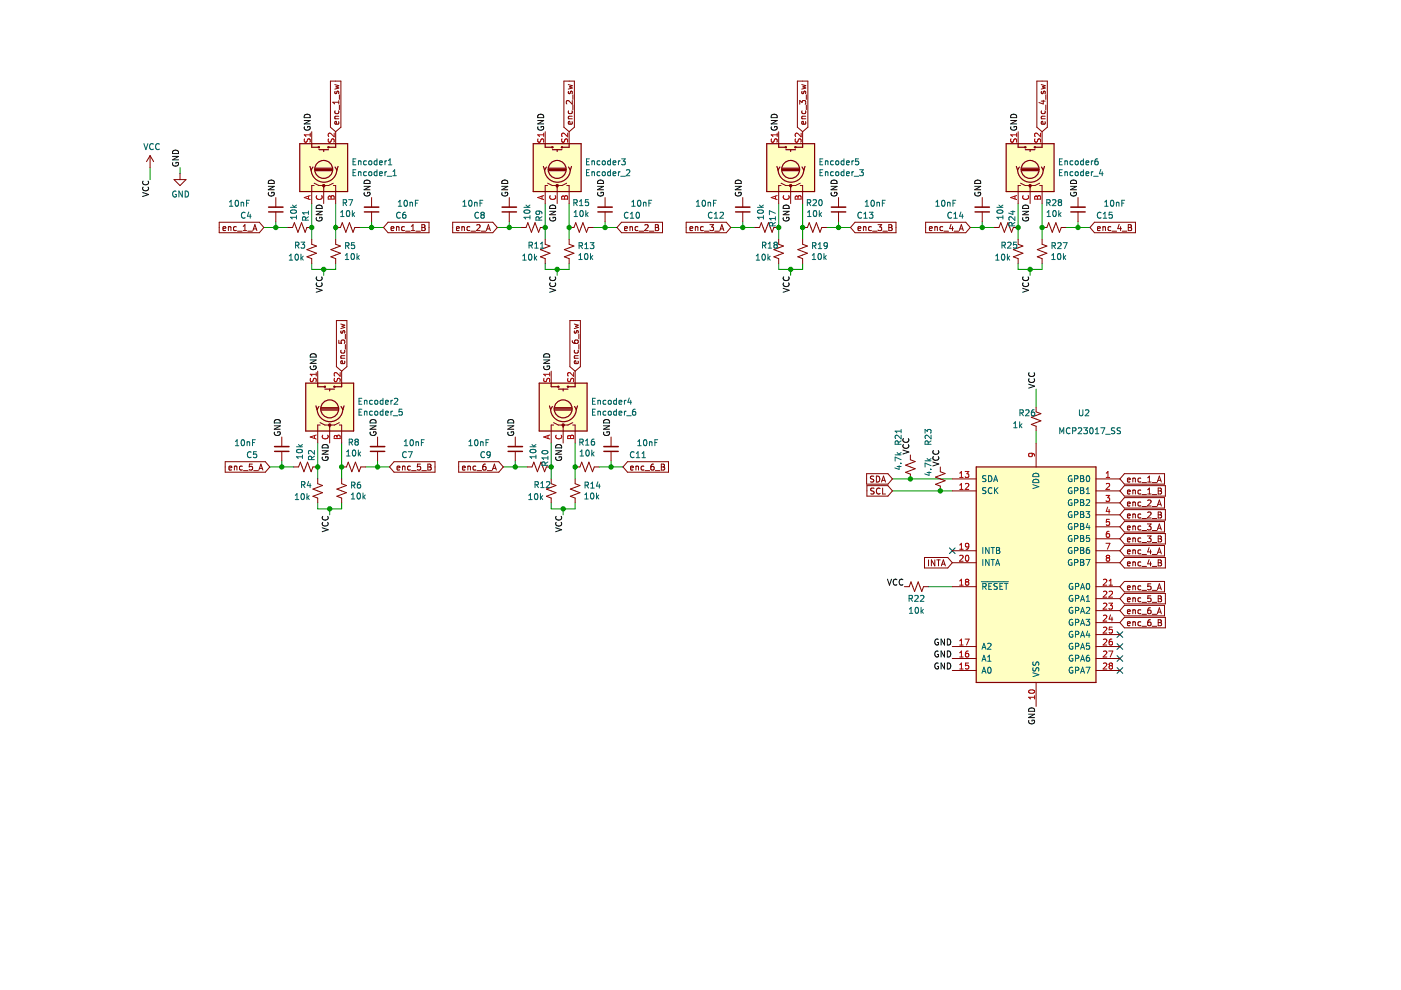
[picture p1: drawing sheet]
<svg xmlns="http://www.w3.org/2000/svg" width="297mm" height="210mm" viewBox="0 0 297 210" stroke-linecap="round" stroke-linejoin="round" font-family="sans-serif">
<path d="M.1 0h297v209.9h-297z" fill-rule="evenodd" fill="#fff" stroke="#fff" stroke-width=".21"/>
<g fill="#ffffc2" stroke="#ffffc2" stroke-width=".25">
<path d="M64.8 81.2h10.2v10.2h-10.2z" fill-rule="evenodd"/>
<path d="M207 99h25.4v45.7h-25.4z" fill-rule="evenodd"/>
<path d="M114.3 81.2h10.2v10.2h-10.2z" fill-rule="evenodd"/>
<path d="M162.6 30.5h10.1v10.1h-10.1z" fill-rule="evenodd"/>
<path d="M63.6 30.5h10.1v10.1h-10.1z" fill-rule="evenodd"/>
<path d="M113.1 30.5h10.1v10.1h-10.1z" fill-rule="evenodd"/>
<path d="M213.3 30.5h10.2v10.1h-10.2z" fill-rule="evenodd"/>
</g>
<path d="M201.3 116.2l1.2 1.2M202.5 116.2l-1.2 1.2M236.8 139l1.3 1.2M236.8 136.5l1.3 1.2M236.8 133.9l1.3 1.3M238.1 139l-1.3 1.2M238.1 136.5l-1.3 1.2M238.1 133.9l-1.3 1.3M236.8 141.6l1.3 1.2M238.1 141.6l-1.3 1.2" fill="none" stroke="#000084" stroke-width=".21"/>
<g fill="none" stroke="#009600" stroke-width=".21">
<path d="M31.8 35.5v2.6M38.2 35.5v1.3M55.9 48.2h5.1M58.5 47v1.2M66.1 55.8v1.3h5.1v-1.3M66.1 43.2v7.6M68.6 57.1v1.3M71.2 43.2v7.6M76.2 48.2h5.1M78.8 47v1.2M105.4 48.2h5.1M108 47v1.2"/>
<path d="M115.6 55.8v1.3h5.1v-1.3M115.6 43.2v7.6M118.1 57.1v1.3M120.7 43.2v7.6M125.7 48.2h5.1M128.3 47v1.2M154.9 48.2h5.1M157.5 47v1.2M165.1 55.8v1.3h5.1v-1.3M165.1 43.2v7.6M167.6 57.1v1.3M170.2 43.2v7.6"/>
<path d="M175.2 48.2h5.1M177.8 47v1.2M205.7 48.2h5.1M208.3 47v1.2M215.9 55.8v1.3h5v-1.3M215.9 43.2v7.6M218.4 57.1v1.3M220.9 43.2v7.6M226 48.2h5.1M228.6 47v1.2M57.2 99h5.1M59.7 97.7v1.3"/>
<path d="M67.4 93.9v7.6M72.4 93.9v7.6M77.5 99h5.1M80.1 97.7v1.3M106.7 99h5.1M109.2 97.7v1.3M116.9 93.9v7.6M121.9 93.9v7.6M127 99h5.1M129.6 97.7v1.3M219.7 82.5v3.8M219.7 91.4v2.5"/>
<path d="M67.4 106.6v1.3h5v-1.3M69.9 107.9v1.3M116.9 106.6v1.3h5v-1.3M119.4 107.9v1.3M189.2 101.5h12.7M189.2 104.1h12.7M196.8 124.4h5.1"/>
</g>
<g fill="none" stroke="#0f0f0f" stroke-width=".21">
<path d="M30.4 38.4a.56 .56 0 0 0 .5 .8 .56 .56 0 0 0 .5-.8M30.4 39.7a.56 .56 0 0 0 .5 .8 .56 .56 0 0 0 .5-.8M36.6 33.2h1.2l-1.2 .7h1.2M36.6 34.5a.58 .58 0 0 0 .6 .7 .58 .58 0 0 0 .5-.8h-.4v.3M36.8 32a.66 .66 0 0 1 .7-.1 .66 .66 0 0 1 .3 .7h-1.2zM56.9 39.5h1.3l-1.3 .7h1.3M57.1 38.3a.66 .66 0 0 1 .7-.1 .66 .66 0 0 1 .4 .7h-1.3zM64.5 25.5h1.3l-1.3 .8h1.3M64.6 26.9a.58 .58 0 0 0 .5 .7 .58 .58 0 0 0 .5-.8h-.4v.3M64.7 24.3a.66 .66 0 0 1 .7 0 .66 .66 0 0 1 .4 .6h-1.3zM77.2 39.5h1.3l-1.3 .7h1.3M77.4 38.3a.66 .66 0 0 1 .7-.1 .66 .66 0 0 1 .4 .7h-1.3z"/>
<path d="M106.4 39.5h1.3l-1.3 .7h1.3M106.6 38.3a.66 .66 0 0 1 .7-.1 .66 .66 0 0 1 .4 .7h-1.3zM114 25.5h1.3l-1.3 .8h1.3M114.1 26.9a.58 .58 0 0 0 .5 .7 .58 .58 0 0 0 .6-.8h-.5v.3M114.2 24.3a.66 .66 0 0 1 .7 0 .66 .66 0 0 1 .4 .6h-1.3zM126.7 39.5h1.3l-1.3 .7h1.3M126.9 38.3a.66 .66 0 0 1 .7-.1 .66 .66 0 0 1 .4 .7h-1.3zM155.9 39.5h1.3l-1.3 .7h1.3M156.1 38.3a.66 .66 0 0 1 .7-.1 .66 .66 0 0 1 .4 .7h-1.3zM163.5 25.5h1.3l-1.3 .8h1.3M163.6 26.9a.58 .58 0 0 0 .6 .7 .58 .58 0 0 0 .5-.8h-.5v.3M163.7 24.3a.66 .66 0 0 1 .7 0 .66 .66 0 0 1 .4 .6h-1.3z"/>
<path d="M176.2 39.5h1.3l-1.3 .7h1.3M176.4 38.3a.66 .66 0 0 1 .7-.1 .66 .66 0 0 1 .4 .7h-1.3zM206.7 39.5h1.2l-1.2 .7h1.2M206.8 38.3a.66 .66 0 0 1 .8-.1 .66 .66 0 0 1 .3 .7h-1.2zM214.3 25.5h1.2l-1.2 .8h1.2M214.3 26.9a.58 .58 0 0 0 .6 .7 .58 .58 0 0 0 .5-.8h-.4v.3M214.5 24.3a.66 .66 0 0 1 .7 0 .66 .66 0 0 1 .3 .6h-1.2zM227 39.5h1.2l-1.2 .7h1.2M227.2 38.3a.66 .66 0 0 1 .7-.1 .66 .66 0 0 1 .3 .7h-1.2zM30.2 40.8l1.3 .4-1.3 .5M56.9 40.8a.58 .58 0 0 0 .6 .8 .58 .58 0 0 0 .5-.8h-.4v.2M67 44.8h1.3l-1.3 .7h1.3"/>
<path d="M67.1 46.1a.58 .58 0 0 0 .6 .8 .58 .58 0 0 0 .5-.8h-.4v.2M67.2 58.7a.56 .56 0 0 0 .5 .8 .56 .56 0 0 0 .5-.8M67.2 60a.56 .56 0 0 0 .5 .8 .56 .56 0 0 0 .5-.8M67.2 43.6a.66 .66 0 0 1 .8-.1 .66 .66 0 0 1 .3 .7h-1.3zM77.3 40.8a.58 .58 0 0 0 .5 .8 .58 .58 0 0 0 .5-.8h-.4v.2M106.4 40.8a.58 .58 0 0 0 .6 .8 .58 .58 0 0 0 .5-.8h-.4v.2M116.5 44.8h1.3l-1.3 .7h1.3M116.6 46.1a.58 .58 0 0 0 .6 .8 .58 .58 0 0 0 .5-.8h-.4v.2M116.7 58.7a.56 .56 0 0 0 .5 .8 .56 .56 0 0 0 .5-.8M116.7 60a.56 .56 0 0 0 .5 .8 .56 .56 0 0 0 .5-.8M116.7 43.6a.66 .66 0 0 1 .8-.1 .66 .66 0 0 1 .3 .7h-1.3zM126.8 40.8a.58 .58 0 0 0 .5 .8 .58 .58 0 0 0 .5-.8h-.4v.2"/>
<path d="M155.9 40.8a.58 .58 0 0 0 .6 .8 .58 .58 0 0 0 .5-.8h-.4v.2M166 44.8h1.3l-1.3 .7h1.3M166.1 46.1a.58 .58 0 0 0 .6 .8 .58 .58 0 0 0 .5-.8h-.4v.2M166.2 60a.56 .56 0 0 0 .5 .8 .56 .56 0 0 0 .5-.8M166.2 58.7a.56 .56 0 0 0 .5 .8 .56 .56 0 0 0 .5-.8M166.2 43.6a.66 .66 0 0 1 .8-.1 .66 .66 0 0 1 .3 .7h-1.3zM176.3 40.8a.58 .58 0 0 0 .5 .8 .58 .58 0 0 0 .5-.8h-.4v.2M206.7 40.8a.58 .58 0 0 0 .6 .8 .58 .58 0 0 0 .5-.8h-.4v.2M216.8 44.8h1.3l-1.3 .7h1.3M216.9 46.1a.58 .58 0 0 0 .6 .8 .58 .58 0 0 0 .5-.8h-.5v.2M216.9 58.7a.56 .56 0 0 0 .5 .8 .56 .56 0 0 0 .6-.8M216.9 60a.56 .56 0 0 0 .5 .8 .56 .56 0 0 0 .6-.8"/>
<path d="M217 43.6a.66 .66 0 0 1 .8-.1 .66 .66 0 0 1 .3 .7h-1.3zM227 40.8a.58 .58 0 0 0 .6 .8 .58 .58 0 0 0 .5-.8h-.4v.2M65.8 76.3h1.2l-1.2 .7h1.2M65.8 77.6a.58 .58 0 0 0 .6 .8 .58 .58 0 0 0 .5-.8h-.4v.2M66 75.1a.66 .66 0 0 1 .7-.1 .66 .66 0 0 1 .3 .7h-1.2zM67 61.1l1.3 .4-1.3 .5M115.3 76.3h1.2l-1.2 .7h1.2M115.3 77.6a.58 .58 0 0 0 .6 .8 .58 .58 0 0 0 .5-.8h-.4v.2M115.5 75.1a.66 .66 0 0 1 .7-.1 .66 .66 0 0 1 .3 .7h-1.2zM116.5 61.1l1.3 .4-1.3 .5M166 61.1l1.3 .4-1.3 .5M216.8 61.1l1.3 .4-1.3 .5"/>
<path d="M218.2 79a.56 .56 0 0 0 .5 .8 .56 .56 0 0 0 .5-.8M58.2 90.3h1.2l-1.2 .7h1.2M58.2 91.6a.58 .58 0 0 0 .6 .7 .58 .58 0 0 0 .5-.7h-.4v.2M58.3 89.1a.66 .66 0 0 1 .8-.1 .66 .66 0 0 1 .3 .7h-1.2zM68.3 95.6h1.3l-1.3 .7h1.3M68.4 96.9a.58 .58 0 0 0 .6 .7 .58 .58 0 0 0 .5-.8h-.5v.3M68.5 94.4a.66 .66 0 0 1 .7-.1 .66 .66 0 0 1 .4 .7h-1.3zM78.5 90.3h1.2l-1.2 .7h1.2M78.5 91.6a.58 .58 0 0 0 .6 .7 .58 .58 0 0 0 .5-.7h-.4v.2M78.6 89.1a.66 .66 0 0 1 .8-.1 .66 .66 0 0 1 .3 .7h-1.2zM107.7 90.3h1.2l-1.2 .7h1.2M107.7 91.6a.58 .58 0 0 0 .6 .7 .58 .58 0 0 0 .5-.7h-.4v.2"/>
<path d="M107.8 89.1a.66 .66 0 0 1 .8-.1 .66 .66 0 0 1 .3 .7h-1.2zM117.8 95.6h1.3l-1.3 .7h1.3M117.9 96.9a.58 .58 0 0 0 .6 .7 .58 .58 0 0 0 .5-.8h-.5v.3M118 94.4a.66 .66 0 0 1 .7-.1 .66 .66 0 0 1 .4 .7h-1.3zM128 90.3h1.2l-1.2 .7h1.2M128 91.6a.58 .58 0 0 0 .6 .7 .58 .58 0 0 0 .5-.7h-.4v.2M128.1 89.1a.66 .66 0 0 1 .8-.1 .66 .66 0 0 1 .3 .7h-1.2zM191.4 95.4l1.3 .4-1.3 .5M191.5 94.3a.56 .56 0 0 0 .6 .8 .56 .56 0 0 0 .5-.8M191.5 93a.56 .56 0 0 0 .6 .8 .56 .56 0 0 0 .5-.8M197.8 98l1.2 .4-1.2 .4M197.9 95.5a.56 .56 0 0 0 .5 .8 .56 .56 0 0 0 .5-.8"/>
<path d="M197.9 96.8a.56 .56 0 0 0 .5 .8 .56 .56 0 0 0 .5-.8M218.1 81.5l1.3 .4-1.3 .4M218.2 80.3a.56 .56 0 0 0 .5 .8 .56 .56 0 0 0 .5-.8M68.3 111.9l1.3 .4-1.3 .4M68.4 110.7a.56 .56 0 0 0 .5 .8 .56 .56 0 0 0 .6-.8M68.4 109.5a.56 .56 0 0 0 .5 .8 .56 .56 0 0 0 .6-.8M117.8 111.9l1.3 .4-1.3 .4M117.9 110.7a.56 .56 0 0 0 .5 .8 .56 .56 0 0 0 .6-.8M117.9 109.5a.56 .56 0 0 0 .5 .8 .56 .56 0 0 0 .6-.8M188.2 122.8l.4 1.3 .4-1.3M190.2 122.9a.56 .56 0 0 0-.8 .5 .56 .56 0 0 0 .8 .5M191.4 122.9a.56 .56 0 0 0-.8 .5 .56 .56 0 0 0 .8 .5"/>
<path d="M198.9 135.6a.58 .58 0 0 0-.7 .5 .58 .58 0 0 0 .8 .5v-.4h-.3M198.9 138.1a.58 .58 0 0 0-.7 .6 .58 .58 0 0 0 .8 .5v-.4h-.3M200.3 135.5v1.3l-.8-1.3v1.3M200.3 138v1.3l-.8-1.3v1.3M200.9 135.5a.64 .64 0 0 1 .7 .6 .64 .64 0 0 1-.7 .7zM200.9 138a.64 .64 0 0 1 .7 .7 .64 .64 0 0 1-.7 .6zM198.9 140.6a.58 .58 0 0 0-.7 .6 .58 .58 0 0 0 .8 .5v-.4h-.3M200.3 140.6v1.2l-.8-1.2v1.2M200.9 140.6a.64 .64 0 0 1 .7 .6 .64 .64 0 0 1-.7 .6zM218.1 151.4h1.3l-1.3 .8h1.3M218.1 152.8a.58 .58 0 0 0 .6 .7 .58 .58 0 0 0 .5-.8h-.4v.2M218.3 150.2a.66 .66 0 0 1 .7-.1 .66 .66 0 0 1 .4 .7h-1.3z"/>
</g>
<g fill="none" stroke="#840000" stroke-width=".21">
<path d="M70.1 17.2h2.2v9.8l-1.1 .9-1.1-.9zM71 17.9l.8 .3-.6 .2 .6 .3-.8 .2M71 19.4v.3l.2 .2 .1-.1 .2-.4h.3v.5M119.6 17.2h2.2v9.8l-1.1 .9-1.1-.9zM120.5 17.9l.8 .3-.6 .2 .6 .3-.8 .2M120.5 19.4v.3l.2 .2 .2-.1 .1-.4h.3v.5M169.1 17.2h2.2v9.8l-1.1 .9-1.1-.9zM170 17.9l.8 .3-.6 .2 .6 .3-.8 .2M170.1 19.4l-.1 .3 .2 .2 .2-.1 .1-.4h.3v.5M219.8 17.2h2.3v9.8l-1.2 .9-1.1-.9zM220.8 17.9l.8 .3-.6 .2 .6 .3-.8 .2M220.8 19.4v.3l.1 .2 .2-.1 .1-.4h.3v.5"/>
<path d="M31.8 33l-.7 1.3M31.8 33v2.5M31.8 33l.8 1.3M36.9 38.1h2.5l-1.2 1.2zM38.2 36.8v1.3M66.1 27.9v2.6M66.6 39.3h-.5v3.9M66.6 38.8l1 .5h2l1.1-.5M68.6 39.3v3.9M70.7 39.3h.5v3.9M71 25.2h.8M71 23.5v.4l.2 .2 .6-.1v-.5"/>
<path d="M71.2 27.9v2.6M71.8 25.8v.4l-.1 .1h-.7v-.5l.3-.1 .1 .6M71.8 21.3v.7M71.8 24.6l-.8 .1 .1 .5M71.8 21.7h-1.2l.3 .3M72 20.1v1M72 22.3v1M115.6 27.9v2.6M116.1 39.3h-.5v3.9M116.1 38.8l1 .5h2l1.1-.5M118.1 39.3v3.9M120.2 39.3h.5v3.9"/>
<path d="M120.5 25.2h.8M120.5 23.5v.4l.2 .2 .6-.1v-.5M120.7 27.9v2.6M121.3 25.8v.4l-.1 .1h-.7v-.5l.3-.1 .1 .6M121.3 24.6l-.8 .1 .1 .5M121.3 21.3v.8l-.9-.8-.3 .3 .1 .4M121.5 20.1v1M121.5 22.3v1M165.1 27.9v2.6M165.6 39.3h-.5v3.9M165.6 38.8l1 .5h2l1.1-.5M167.6 39.3v3.9"/>
<path d="M169.6 22.1v-.8l.5 .4 .1-.3h.5l.1 .2-.1 .5M169.7 39.3h.5v3.9M170 25.2h.8M170.1 23.5l-.1 .4 .2 .2 .6-.1v-.5M170.2 27.9v2.6M170.8 25.8v.4l-.1 .1h-.6v-.5l.2-.1 .1 .6M170.8 24.6l-.7 .1v.5M171 20.1v1M171 22.3v1M215.9 27.9v2.6M216.4 39.3h-.5v3.9M216.4 38.8l1 .5h2l1-.5"/>
<path d="M218.4 39.3v3.9M220.4 39.3h.5v3.9M220.8 25.2h.8M220.8 21.4h.8M220.8 23.5v.4l.2 .2 .5-.1v-.5M220.9 27.9v2.6M221.2 21.3v.7l-.9-.3M221.5 25.8l.1 .4-.2 .1h-.6v-.5l.3-.1 .1 .6M221.6 24.6l-.8 .1 .1 .5M221.7 20.1v1M221.7 22.3v1M46.5 47.1h8.5l.9 1.1-.9 1.1h-8.5z"/>
<path d="M47.3 48.5l.6-.1-.1-.3h-.3l-.2 .1v.6h.5M48.4 48.2l.5-.1 .1 .8M48.4 48.1v.8M50.1 48.1h-.3l-.3 .2 .1 .5h.5M50.4 49h.9M51.6 48.9h.7M51.6 48l.3-.4v1.3M52.5 49h1M53.6 48.9l.4-1.3 .5 1.3M53.7 48.5h.6M58.5 41.9v2M58.5 44.9v2.1"/>
<path d="M61 48.2h1l.4-1 .8 2 .7-2 .8 2 .4-1h1M66.1 50.8v1l1 .4-2 .7 2 .8-2 .8 1 .3v1M71.2 48.2h1l.4-1 .7 2 .8-2 .7 2 .4-1h1M71.2 50.8v1l1 .4-2 .7 2 .8-2 .8 1 .3v1M78.8 41.9v2M78.8 44.9v2.1M82.3 47.1h8.7v2.2h-8.7l-1-1.1zM82.9 48.5l.6-.1v-.3h-.4l-.2 .1 .1 .6h.5M84.1 48.2l.4-.1 .1 .8M84.1 48.1v.8M85.8 48.1h-.4l-.3 .2 .2 .5h.5M86 49h1"/>
<path d="M87.2 48.9h.7M87.2 48l.4-.4v1.3M88.2 49h.9M89.4 47.6h.5l.2 .3-.2 .3 .2 .2 .1 .3-.3 .2h-.5zM89.4 48.2h.5M96 47.1h8.5l.9 1.1-.9 1.1h-8.5zM96.8 48.5l.6-.1-.1-.3h-.3l-.2 .1v.6h.5M97.9 48.2l.5-.1 .1 .8M97.9 48.1v.8M99.6 48.1h-.3l-.3 .2 .1 .5h.5M99.9 49h.9M101.1 47.7l.5-.1 .2 .4-.8 .9h.8"/>
<path d="M102 49h1M103.1 48.9l.4-1.3 .5 1.3M103.2 48.5h.6M108 41.9v2M108 44.9v2.1M110.5 48.2h1l.4-1 .8 2 .7-2 .8 2 .4-1h1M115.6 50.8v1l1 .4-2 .7 2 .8-2 .8 1 .3v1M120.7 48.2h1l.4-1 .7 2 .8-2 .8 2 .3-1h1M120.7 50.8v1l1 .4-2 .7 2 .8-2 .8 1 .3v1M128.3 41.9v2M128.3 44.9v2.1M131.8 47.1h8.7v2.2h-8.7l-1-1.1z"/>
<path d="M132.4 48.5l.6-.1v-.3h-.4l-.2 .1 .1 .6h.5M133.6 48.2l.4-.1 .1 .8M133.6 48.1v.8M135.3 48.1h-.4l-.2 .2 .1 .5h.5M135.5 49h1M136.7 47.7l.5-.1 .2 .4-.8 .9h.8M137.7 49h.9M138.9 47.6h.5l.2 .3-.2 .3 .2 .2 .1 .3-.3 .2h-.5zM138.9 48.2h.5M145.5 47.1h8.5l.9 1.1-.9 1.1h-8.5zM146.3 48.5l.6-.1-.1-.3h-.3l-.2 .1v.6h.5M147.4 48.2l.5-.1 .1 .8"/>
<path d="M147.4 48.1v.8M149.1 48.1h-.3l-.3 .2 .1 .5h.5M149.4 49h.9M150.5 47.6h.8l-.4 .5 .3 .1v.6l-.1 .1-.6-.1M151.5 49h1M152.6 48.9l.4-1.3 .5 1.3M152.7 48.5h.7M157.5 41.9v2M157.5 44.9v2.1M160 48.2h1l.4-1 .8 2 .7-2 .8 2 .4-1h1M165.1 50.8v1l1 .4-2 .7 2 .8-2 .8 1 .3v1M170.2 48.2h1l.4-1 .7 2 .8-2 .8 2 .3-1h1"/>
<path d="M170.2 50.8v1l1 .4-2 .7 2 .8-2 .8 1 .3v1M177.8 41.9v2M177.8 44.9v2.1M181.3 47.1h8.7v2.2h-8.7l-1-1.1zM181.9 48.5l.6-.1v-.3h-.4l-.2 .1 .1 .6h.5M183.1 48.2l.4-.1 .1 .8M183.1 48.1v.8M184.8 48.1h-.4l-.2 .2 .1 .5h.5M185 49h1M186.1 47.6h.8l-.4 .5 .4 .1v.6l-.2 .1-.6-.1M187.2 49h.9M188.4 47.6h.5l.2 .3-.2 .3 .2 .2 .1 .3-.3 .2h-.5z"/>
<path d="M188.4 48.2h.5M196.3 47.1h8.5l.9 1.1-.9 1.1h-8.5zM197 48.5l.7-.1-.1-.3h-.4l-.2 .1 .1 .6h.5M198.2 48.2l.5-.1v.8M198.2 48.1v.8M199.9 48.1h-.4l-.2 .2 .1 .5h.5M200.1 49h1M201.6 47.6l-.3 .9h.8M201.9 48.1v.8M202.3 49h1M203.4 48.9l.4-1.3 .4 1.3M203.5 48.5h.6"/>
<path d="M208.3 41.9v2M208.3 44.9v2.1M210.8 48.2h1l.4-1 .7 2 .8-2 .8 2 .4-1h1M215.9 50.8v1l1 .4-2 .7 2 .8-2 .8 1 .3v1M220.9 48.2h1.1l.3-1 .8 2 .8-2 .7 2 .4-1h1M220.9 50.8v1l1.1 .4-2.1 .7 2.1 .8-2.1 .8 1 .3v1M228.6 41.9v2M228.6 44.9v2.1M232 47.1h8.7v2.2h-8.7l-.9-1.1zM232.7 48.5l.6-.1-.1-.3h-.3l-.2 .1v.6h.5M233.8 48.2l.5-.1 .1 .8M233.8 48.1v.8"/>
<path d="M235.5 48.1h-.3l-.3 .2 .1 .5h.5M235.8 49h.9M237.3 47.6l-.3 .9h.8M237.6 48.1v.8M237.9 49h1M239.2 47.6h.4l.3 .3-.3 .3 .3 .2v.3l-.2 .2h-.5zM239.2 48.2h.4M67.4 78.7v2.5M71.3 68h2.2v9.7l-1.1 1-1.1-1zM71.8 72.1v.7h.6v-.6l.6-.1 .1 .2-.1 .5M72.3 76h.8M72.3 68.7l.8 .2-.6 .3 .6 .2-.8 .3"/>
<path d="M72.3 70.2v.3l.1 .1h.2l.1-.4h.3v.4M72.3 74.3v.3l.2 .3 .5-.2v-.4M72.4 78.7v2.5M73 76.6l.1 .3-.2 .2-.6-.1v-.4l.3-.1 .1 .6M73.1 75.4l-.8 .1 .1 .5M73.2 70.9v.9M73.2 73.1v.9M116.9 78.7v2.5M120.8 68h2.3v9.7l-1.2 1-1.1-1zM121.3 72.2l.1 .4 .2 .2h.8l.2-.2-.1-.5-.6 .1-.1 .4 .3 .2M121.8 76h.8M121.8 68.7l.8 .2-.6 .3 .6 .2-.8 .3"/>
<path d="M121.8 74.3v.3l.2 .3 .5-.2v-.4M121.8 70.2v.3l.1 .1h.2l.1-.4h.3v.4M121.9 78.7v2.5M122.5 76.6l.1 .3-.2 .2-.6-.1v-.4l.3-.1 .1 .6M122.6 75.4l-.8 .1 .1 .5M122.7 70.9v.9M122.7 73.1v.9M47.7 97.9h8.6l.9 1.1-.9 1.1h-8.6zM48.5 99.2l.6-.1v-.2l-.4-.1-.2 .2 .1 .6h.5M49.7 98.9h.5v.8M49.7 98.8v.9M51.4 98.9l-.4-.1-.2 .3 .1 .5h.5"/>
<path d="M51.6 99.8h1M53.5 98.4h-.6l-.1 .6 .6-.1 .1 .6-.2 .2-.5-.2M53.8 99.8h1M54.9 99.7l.4-1.3 .4 1.3M55 99.3h.6M59.7 92.7v2M59.7 95.7v2M62.3 99h1l.4-1 .7 2 .8-2 .8 2 .3-1h1.1M67.9 90.1h-.5v3.8M67.9 89.6l1 .5h2l1-.5M69.9 90.1v3.8M71.9 90.1h.5v3.8"/>
<path d="M72.4 99h1.1l.3-1 .8 2 .8-2 .7 2 .4-1h1M80.1 92.7v2M80.1 95.7v2M83.5 97.9h8.7v2.2h-8.7l-.9-1.1zM84.2 99.2l.6-.1-.1-.2-.3-.1-.2 .2v.6h.5M85.3 98.9h.5l.1 .8M85.3 98.8v.9M87 98.9l-.3-.1-.3 .3 .1 .5h.5M87.3 99.8h.9M89.1 98.4h-.6v.6l.6-.1v.6l-.1 .2-.5-.2M89.4 99.8h1M90.7 98.4h.4l.3 .2-.3 .4 .3 .1v.3l-.2 .3h-.5z"/>
<path d="M90.7 99h.4M97.2 97.9h8.6l.9 1.1-.9 1.1h-8.6zM98 99.2l.7-.1-.1-.2-.4-.1-.2 .2 .1 .6h.5M99.2 98.9h.5v.8M99.2 98.8v.9M100.9 98.9l-.4-.1-.2 .3 .1 .5h.5M101.1 99.8h1M102.9 98.4l-.3 .1-.2 .2-.1 .7 .3 .3 .4-.2-.1-.6h-.3l-.3 .2M103.3 99.8h1M104.4 99.7l.4-1.3 .4 1.3M104.5 99.3h.6M109.2 92.7v2"/>
<path d="M109.2 95.7v2M111.8 99h1l.4-1 .7 2 .8-2 .8 2 .3-1h1.1M117.4 90.1h-.5v3.8M117.4 89.6l1 .5h2l1-.5M119.4 90.1v3.8M121.4 90.1h.5v3.8M121.9 99h1.1l.3-1 .8 2 .8-2 .7 2 .4-1h1M129.6 92.7v2M129.6 95.7v2M133 97.9h8.7v2.2h-8.7l-.9-1.1zM133.7 99.2l.6-.1-.1-.2-.3-.1-.2 .2v.6h.5M134.8 98.9h.5l.1 .8"/>
<path d="M134.8 98.8v.9M136.5 98.9l-.3-.1-.3 .3 .1 .5h.5M136.8 99.8h.9M138.6 98.4l-.4 .1-.2 .2v.7l.2 .3 .4-.2v-.6h-.4l-.2 .2M138.9 99.8h1M140.2 98.4h.4l.3 .2-.3 .4 .3 .1v.3l-.2 .3h-.5zM140.2 99h.4M193 96.5v1l1 .4-2 .7 2 .8-2 .7 1 .4v1M199.4 99v1l1 .4-2 .8 2 .7-2 .8 1 .4v1M219.7 86.3v1l1 .4-2 .8 2 .7-2 .8 1 .4v1M219.7 93.9v5.1M67.4 101.5v1.1l1 .3-2.1 .8 2.1 .8-2.1 .7 1.1 .4v1"/>
<path d="M72.4 101.5v1.1l1.1 .3-2.1 .8 2.1 .8-2.1 .7 1 .4v1M116.9 101.5v1.1l1 .3-2.1 .8 2.1 .8-2.1 .7 1.1 .4v1M121.9 101.5v1.1l1.1 .3-2.1 .8 2.1 .8-2.1 .7 1 .4v1M183.7 100.4h4.6l.9 1.1-.9 1.2h-4.6zM183.8 103h4.5l.9 1.1-.9 1.1h-4.5zM185.3 101l-.7 .1v.3l.5 .3 .2 .3-.3 .2-.5-.1M185.3 103.5l-.6 .1v.4l.5 .2 .1 .3-.2 .2h-.5M185.8 100.9a.64 .64 0 0 1 .7 .7 .64 .64 0 0 1-.7 .6zM186.6 103.6a.56 .56 0 0 0-.8 .5 .56 .56 0 0 0 .8 .5M186.9 102.2l.4-1.3 .4 1.3M187 101.8h.6M187.1 103.5v1.2h.6"/>
<path d="M196 118.2h5l.9 1.1-.9 1.1h-5zM196.9 118.7v1.3M198.2 118.7v1.3l-.7-1.3v1.3M198.6 118.7h.7M199 118.7v1.3M199.6 120l.4-1.3 .4 1.3M199.7 119.6h.6M201.9 119.3h5.1M201.9 104.1h5.1M201.9 101.5h5.1M201.9 116.8h5.1M232.4 109.2h5"/>
<path d="M232.4 119.3h5M232.4 114.2h5M232.4 104.1h5M232.4 101.5h5M232.4 116.8h5M232.4 106.6h5M232.4 111.7h5M238.4 118.2h8.7v2.2h-8.7l-1-1.1zM238.4 103h8.7v2.2h-8.7l-1-1.1zM238.4 108h8.7v2.3h-8.7l-1-1.1zM238.4 113.1h8.7v2.2h-8.7l-1-1.1zM238.4 100.4h8.5v2.3h-8.5l-1-1.2z"/>
<path d="M238.4 105.5h8.5v2.2h-8.5l-1-1.1zM238.4 110.6h8.5v2.2h-8.5l-1-1.1zM238.4 115.7h8.5v2.2h-8.5l-1-1.1zM239 101.8l.6-.1v-.3h-.4l-.2 .1 .1 .6h.5M239 104.3l.6-.1v-.2l-.4-.1-.2 .2 .1 .6h.5M239 106.9l.6-.2v-.2l-.4-.1-.2 .2 .1 .6h.5M239 109.4l.6-.1v-.3h-.4l-.2 .2 .1 .6h.5M239 111.9l.6-.1v-.2l-.4-.1-.2 .2 .1 .6h.5M239 114.5l.6-.1v-.3h-.4l-.2 .1 .1 .6h.5M239 117l.6-.1v-.2l-.4-.1-.2 .2 .1 .6h.5M239 119.6l.6-.2v-.2l-.4-.1-.2 .2 .1 .6h.5M240.2 101.5l.5-.1v.8"/>
<path d="M240.2 104h.5v.7M240.2 106.6l.5-.1v.8M240.2 109.1l.5-.1v.8M240.2 111.6h.5v.8M240.2 114.2l.5-.1v.8M240.2 116.7h.5v.7M240.2 119.3l.5-.1v.8M240.2 101.4v.8M240.2 103.9v.8M240.2 106.4v.9M240.2 109v.8M240.2 111.5v.9"/>
<path d="M240.2 114.1v.8M240.2 116.6v.8M240.2 119.1v.9M241.9 101.4h-.4l-.2 .2 .1 .5h.5M241.9 104l-.4-.1-.2 .2 .1 .6h.5M241.9 106.5l-.4-.1-.2 .3 .1 .5h.5M241.9 109h-.4l-.2 .2 .1 .6h.5M241.9 111.6l-.4-.1-.2 .3 .1 .5h.5M241.9 114.1h-.4l-.2 .2 .1 .5h.5M241.9 116.7l-.4-.1-.2 .2 .1 .6h.5M241.9 119.2l-.4-.1-.2 .3 .1 .5h.5M242.1 109.9h1"/>
<path d="M242.1 112.5h1M242.1 117.6h1M242.1 115h1M242.1 102.3h1M242.1 104.9h1M242.1 107.4h1M243.3 111.1h.8l-.5 .5 .4 .1v.5l-.2 .2-.5-.2M243.3 113.6h.8l-.5 .5 .4 .1v.6l-.2 .1-.5-.1M243.3 106.1l.5-.1 .3 .4-.8 .9h.8M243.3 108.7l.5-.1 .3 .3-.8 .9h.8M243.3 102.2h.8M243.3 101.3l.4-.4v1.3"/>
<path d="M243.3 103.8l.4-.3v1.2M243.3 104.7h.8M243.6 118.6l-.3 1h.8M243.6 116.1l-.3 .9h.8M243.9 116.6v.8M243.9 119.1v.9M244.3 109.9h1M244.3 112.5h1M244.3 117.6h1M244.3 115h1M244.3 102.3h1M244.3 104.9h1"/>
<path d="M244.3 107.4h1M245.4 112.4l.4-1.3 .4 1.3M245.4 117.4l.4-1.2 .4 1.2M245.4 102.2l.4-1.3 .4 1.3M245.4 107.3l.4-1.3 .4 1.3M245.5 112h.6M245.5 117.1h.6M245.5 101.8h.6M245.5 106.9h.6M245.6 118.7h.4l.2 .3-.2 .3 .2 .1 .1 .3-.3 .3h-.4zM245.6 103.5h.4l.2 .2-.2 .4 .2 .1 .1 .3-.3 .2h-.4zM245.6 108.6h.4l.2 .2-.2 .4 .2 .1 .1 .3-.3 .2h-.4z"/>
<path d="M245.6 113.6h.4l.2 .3-.2 .3 .2 .2 .1 .3-.3 .2h-.4zM245.6 109.2h.4M245.6 119.3h.4M245.6 114.2h.4M245.6 104.1h.4M191.7 124.4h1.1l.3-1 .8 2 .8-2 .7 2 .4-1h1M201.9 139.6h5.1M201.9 137.1h5.1M201.9 124.4h5.1M232.4 126.9h5M232.4 132h5M232.4 139.6h5"/>
<path d="M232.4 137.1h5M232.4 124.4h5M232.4 129.5h5M232.4 134.5h5M238.4 125.8h8.7v2.2h-8.7l-1-1.1zM238.4 130.9h8.7v2.2h-8.7l-1-1.1zM238.4 123.3h8.5v2.2h-8.5l-1-1.1zM238.4 128.4h8.5v2.2h-8.5l-1-1.1zM239 127.2l.6-.2v-.2l-.4-.1-.2 .2 .1 .6h.5M239 124.6l.6-.1v-.2l-.4-.1-.2 .2 .1 .6h.5M239 129.7l.6-.1v-.3h-.4l-.2 .2 .1 .6h.5M239 132.2l.6-.1v-.2l-.4-.1-.2 .2 .1 .6h.5"/>
<path d="M240.2 124.3h.5v.8M240.2 126.9l.5-.1v.8M240.2 129.4l.5-.1v.8M240.2 131.9h.5v.8M240.2 124.2v.9M240.2 126.7v.9M240.2 129.3v.8M240.2 131.8v.9M241.9 126.8l-.4-.1-.2 .3 .1 .5h.5M241.9 124.3l-.4-.1-.2 .3 .1 .5h.5M241.9 129.3h-.4l-.2 .2 .1 .6h.5M241.9 131.9l-.4-.1-.2 .3 .1 .5h.5"/>
<path d="M242.1 127.7h1M242.1 125.2h1M242.1 132.8h1M242.1 130.3h1M242.1 120.1h1M243.9 128.9h-.3l-.2 .3-.1 .7 .3 .2 .4-.1-.1-.6-.3-.1-.3 .3M243.9 131.4l-.3 .1-.2 .2-.1 .7 .3 .3 .4-.2-.1-.6h-.3l-.3 .2M244 126.3h-.6l-.1 .6h.6l.1 .6-.2 .1-.5-.1M244 123.8h-.6l-.1 .6 .6-.1 .1 .6-.2 .2-.5-.2M244.3 127.7h1M244.3 125.2h1M244.3 132.8h1"/>
<path d="M244.3 130.3h1M244.3 120.1h1M245.4 125.1l.4-1.3 .4 1.3M245.4 130.1l.4-1.2 .4 1.2M245.5 124.7h.6M245.5 129.8h.6M245.6 126.3h.4l.2 .3-.2 .3 .2 .1 .1 .4-.3 .2h-.4zM245.6 131.4h.4l.2 .2-.2 .4 .2 .1 .1 .3-.3 .3h-.4zM245.6 126.9h.4M245.6 132h.4M201.9 142.2h5.1M219.7 144.7v5.1"/>
<path d="M232.4 142.2h5"/>
</g>
<g fill="none" stroke="#006464" stroke-width=".21">
<path d="M30.5 30.5l.4 1.2 .5-1.2M32.5 30.6a.56 .56 0 0 0-.8 .5 .56 .56 0 0 0 .8 .5M33.8 30.6a.56 .56 0 0 0-.8 .5 .56 .56 0 0 0 .8 .5M74.8 34.3h.5M74.8 36.6h.5M75.5 33.7h-.7v1.2h.7M75.5 36h-.7v1.3h.7M76 36.5h.5v.8M76 36.4v.9M76 34.2h.5v.7M76 34.1v.8M77.7 34.2l-.4-.1-.2 .2 .1 .6h.5"/>
<path d="M77.7 36.5l-.4-.1-.2 .3 .1 .5h.5M78.2 34.2l.2-.1 .4 .1-.1 .7-.5-.1zM78.3 36.5l.3-.1 .2 .3v.3l-.2 .3-.4-.3zM79.9 34.2l-.3-.1-.3 .2 .1 .6h.5M79.9 36.5l-.3-.1-.3 .3 .1 .5h.5M79.9 33.7v1.2M79.9 36v1.3M80.5 34.5l.6-.1-.1-.2-.3-.1-.2 .2v.6h.5M80.5 36.8l.6-.1-.1-.2-.3-.1-.2 .2v.6h.5M81.6 34.1v.8M81.6 36.4v.9M82 34.1l-.4 .2"/>
<path d="M82 36.4l-.4 .3M82.1 37.4h1M82.3 34.9h.8M82.3 34l.4-.3v1.2M83.3 37.3h.7M83.3 36.3l.4-.3v1.3M124.4 34.3h.4M124.4 36.6h.4M125 33.7h-.6v1.2h.6M125 36h-.6v1.3h.6M125.5 36.5h.5v.8M125.5 36.4v.9"/>
<path d="M125.5 34.2h.5v.7M125.5 34.1v.8M127.2 34.2l-.4-.1-.2 .2 .1 .6h.5M127.2 36.5l-.4-.1-.2 .3 .1 .5h.5M127.7 34.2l.2-.1 .4 .1-.1 .7-.5-.1zM127.8 36.5l.3-.1 .2 .3v.3l-.2 .3-.4-.3zM129.4 36.5l-.3-.1-.3 .3 .1 .5h.5M129.4 34.2l-.3-.1-.3 .2 .1 .6h.5M129.4 33.7v1.2M129.4 36v1.3M130 34.5l.6-.1-.1-.2-.3-.1-.2 .2v.6h.5M130 36.8l.6-.1-.1-.2-.3-.1-.2 .2v.6h.5"/>
<path d="M131.1 34.1v.8M131.1 36.4v.9M131.5 34.1l-.4 .2M131.5 36.4l-.4 .3M131.6 37.4h1M131.8 33.7h.8l-.5 .5 .4 .1v.5l-.2 .1-.5-.1M132.8 36.1l.5-.1 .2 .3-.7 1h.7M173.9 34.3h.4M173.9 36.6h.4M174.5 33.7h-.6v1.2h.6M174.5 36h-.6v1.3h.6M175 36.4v.9"/>
<path d="M175 36.5h.5v.8M175 34.1v.8M175 34.2h.5v.7M176.7 36.5l-.4-.1-.2 .3 .1 .5h.5M176.7 34.2l-.4-.1-.2 .2 .1 .6h.5M177.2 34.2l.2-.1 .4 .1-.1 .7-.5-.1zM177.3 36.5l.3-.1 .2 .3v.3l-.2 .3-.4-.3zM178.9 34.2l-.3-.1-.3 .2 .1 .6h.5M178.9 36.5l-.3-.1-.3 .3 .1 .5h.5M178.9 33.7v1.2M178.9 36v1.3M179.5 34.5l.6-.1-.1-.2-.3-.1-.2 .2v.6h.5"/>
<path d="M179.5 36.8l.6-.1-.1-.2-.3-.1-.2 .2v.6h.5M180.6 34.1v.8M180.6 36.4v.9M181 36.4l-.4 .3M181 34.1l-.4 .2M181.1 37.4h1M182 33.7h-.6l-.1 .6 .7-.1v.6l-.2 .1-.5-.1M182.3 36h.7l-.4 .5 .4 .1v.5l-.2 .2-.5-.2M224.6 34.3h.4M224.6 36.6h.4M225.2 33.7h-.6v1.2h.6M225.2 36h-.6v1.3h.6"/>
<path d="M225.8 36.5h.5v.8M225.8 36.4v.9M225.8 34.2h.5v.7M225.8 34.1v.8M227.5 36.5l-.4-.1-.2 .3 .1 .5h.5M227.5 34.2l-.4-.1-.2 .2 .1 .6h.5M228 34.2l.2-.1 .4 .1-.1 .7-.5-.1zM228.1 36.5l.3-.1 .2 .3v.3l-.2 .3-.5-.3zM229.7 34.2l-.4-.1-.2 .2 .1 .6h.5M229.7 36.5l-.4-.1-.2 .3 .1 .5h.5M229.7 33.7v1.2M229.7 36v1.3"/>
<path d="M230.2 34.5l.7-.1-.1-.2-.4-.1-.2 .2 .1 .6h.5M230.2 36.8l.7-.1-.1-.2-.4-.1-.2 .2 .1 .6h.5M231.4 34.1v.8M231.4 36.4v.9M231.8 34.1l-.4 .2M231.8 36.4l-.4 .3M231.9 37.4h.9M232.7 33.7h-.3l-.2 .3-.1 .7 .3 .2 .4-.1-.1-.6h-.3l-.3 .2M233.4 35.9l-.3 .9h.8M233.7 36.4v.9M37.3 40.6a.58 .58 0 0 0-.7 .6 .58 .58 0 0 0 .8 .5v-.5h-.3M38.7 40.5v1.3l-.8-1.3v1.3"/>
<path d="M39.3 40.5a.64 .64 0 0 1 .7 .6 .64 .64 0 0 1-.7 .7zM48.6 43.7h.8M48.6 42.8l.4-.3v1.2M50 42.6l.2-.1a.68 .68 0 0 1 .4 .6 .68 .68 0 0 1-.4 .6l-.3-.5zM51.1 42.9v.8M51.1 43l.5-.1 .1 .8M52 45.1a.56 .56 0 0 0-.8 .5 .56 .56 0 0 0 .8 .5M52.3 43.1h.4M52.8 44.9l-.4 .9h.8M52.9 42.5h-.6v1.2M53.1 45.4v.9M61.3 55.2h.8"/>
<path d="M61.3 54.2l.4-.3v1.3M61.6 44h1.3M61.7 44.6a.61 .61 0 0 1 .7-.2 .61 .61 0 0 1 .4 .6 .75 .75 0 0 1-1.2-.2zM62 43.5l.5 .5M62.7 52l.6-.1v-.4l-.6-.2v1.3M62.7 54l.1-.1a.68 .68 0 0 1 .5 .6 .68 .68 0 0 1-.5 .7l-.3-.5zM62.9 45.7v.7M62.9 46.1h-1.3l.4 .3M62.9 43.5l-.5 .3M63 52l.4 .6M63.8 53.9v1.3M63.8 51.3h.8l-.4 .5 .3 .1v.6l-.1 .1-.6-.1"/>
<path d="M63.9 54.7l.4 .5M64.3 54.3l-.5 .5M64.8 46.7l-.1-.6-.5-.1-.1 .7h1.3M65.4 44.7v.8M65.4 46l-.6 .4M65.4 45.1h-1.3l.4 .4M72.2 45.9h.8M72.2 45l.4-.4v1.3M72.8 43l.6-.1v-.4l-.6-.2v1.3M73.1 43l.4 .6M73.2 55h.7M73.2 54.1l.4-.3v1.2"/>
<path d="M73.3 52.1h.6v-.5l-.6-.2v1.3M73.6 44.8l.1-.2a.68 .68 0 0 1 .5 .7 .68 .68 0 0 1-.5 .6l-.3-.5zM73.6 52.1l.4 .6M73.9 42.3h.9l-.6 1.3M74.5 53.9l.2-.1a.68 .68 0 0 1 .5 .6 .68 .68 0 0 1-.5 .6l-.3-.5zM74.7 44.6v1.3M74.8 45.4l.4 .5M75.1 51.4h-.6v.7l.6-.1v.6l-.1 .1-.5-.1M75.2 45.1l-.5 .5M75.7 53.8v1.2M75.8 54.5l.4 .5M76.2 54.2l-.5 .5"/>
<path d="M84.4 43.7h.8M84.4 42.8l.4-.3v1.2M84.9 45.1a.56 .56 0 0 0-.8 .5 .56 .56 0 0 0 .8 .5M85.8 42.6l.2-.1a.68 .68 0 0 1 .4 .6 .68 .68 0 0 1-.4 .6l-.3-.5zM86 45l-.4 .1-.2 .2v.7l.2 .3 .4-.2v-.6h-.4l-.2 .2M86.9 42.9v.8M86.9 43l.5-.1 .1 .8M88.1 43.1h.4M88.7 42.5h-.6v1.2M98.1 43.7h.8M98.1 42.8l.4-.3v1.2M99.5 42.6l.2-.1a.68 .68 0 0 1 .4 .6 .68 .68 0 0 1-.4 .6l-.3-.5z"/>
<path d="M100.6 42.9v.8M100.6 43l.5-.1 .1 .8M101.5 45.1a.56 .56 0 0 0-.8 .5 .56 .56 0 0 0 .8 .5M101.8 43.1h.4M102.2 45.5l-.2-.2 .2-.3h.2l.3 .2-.3 .3M102.2 45.5l-.2 .3v.2l.2 .3h.2l.3-.3-.1-.3-.2-.2M102.2 45.5h.2M102.4 42.5h-.6v1.2M110.8 55.2h.8M110.8 54.2l.4-.3v1.3M111.1 44h1.3M111.2 44.6a.61 .61 0 0 1 .7-.2 .61 .61 0 0 1 .4 .6 .75 .75 0 0 1-1.2-.2z"/>
<path d="M111.5 43.5l.5 .5M112.2 54l.1-.1a.68 .68 0 0 1 .5 .6 .68 .68 0 0 1-.5 .7l-.3-.5zM112.2 52l.6-.1v-.4l-.6-.2v1.3M112.4 45.7v.7M112.4 46.1h-1.3l.4 .3M112.4 43.5l-.5 .3M112.5 52l.4 .6M113.3 53.9v1.3M113.4 52.6h.7M113.4 51.7l.3-.4v1.3M113.4 54.7l.4 .5M113.8 54.3l-.5 .5"/>
<path d="M114.2 44.7l.2 .3v.4h-.7l-.1-.4 .3-.3 .7 .1 .2 .2 .1 .4M114.3 46.7l-.1-.6-.5-.1-.1 .7h1.3M114.6 52.6h.7M114.6 51.7l.3-.4v1.3M114.9 46l-.6 .4M121.7 43l.6-.1v-.4l-.6-.2v1.3M121.7 45l.4-.4v1.3M121.7 45.9h.8M122 43l.4 .6M122.7 55h.7M122.7 54.1l.4-.3v1.2M122.8 52.1h.6v-.5l-.6-.2v1.3"/>
<path d="M122.9 42.7l.3-.4v1.3M122.9 43.6h.7M123.1 44.8l.1-.2a.68 .68 0 0 1 .5 .7 .68 .68 0 0 1-.5 .6l-.3-.5zM123.1 52.1l.4 .6M124 51.8l.3-.4v1.3M124 52.7h.7M124 53.9l.2-.1a.68 .68 0 0 1 .5 .6 .68 .68 0 0 1-.5 .6l-.3-.5zM124.2 44.6v1.3M124.3 45.4l.4 .5M124.7 45.1l-.5 .5M124.7 42.3h-.6v.6h.6v.6l-.1 .1-.5-.1M125.1 51.4h.8l-.4 .5 .4 .2v.5l-.2 .1-.6-.1"/>
<path d="M125.2 53.8v1.2M125.3 54.5l.4 .5M125.7 54.2l-.5 .5M133.2 45.1a.56 .56 0 0 0-.8 .5 .56 .56 0 0 0 .8 .5M133.6 46.3h.8M133.6 45.4l.4-.4v1.3M133.9 43.7h.8M133.9 42.8l.4-.3v1.2M135 45.1l.2-.1a.68 .68 0 0 1 .4 .6 .68 .68 0 0 1-.4 .7l-.3-.5zM135.3 42.6l.2-.1a.68 .68 0 0 1 .4 .6 .68 .68 0 0 1-.4 .6l-.3-.5zM136.4 43l.5-.1 .1 .8M136.4 42.9v.8"/>
<path d="M137.6 43.1h.4M138.2 42.5h-.6v1.2M147.6 43.7h.8M147.6 42.8l.4-.3v1.2M149 42.6l.2-.1a.68 .68 0 0 1 .4 .6 .68 .68 0 0 1-.4 .6l-.3-.5zM150.1 42.9v.8M150.1 43l.5-.1 .1 .8M151 45.1a.56 .56 0 0 0-.8 .5 .56 .56 0 0 0 .8 .5M151.3 43.1h.4M151.5 46.3h.7M151.5 45.4l.3-.4v1.3M151.9 42.5h-.6v1.2"/>
<path d="M152.7 45.1l.4-.1 .3 .4-.8 .9h.8M160.3 54.2l.4-.3v1.3M160.3 55.2h.8M160.6 44h1.3M160.7 44.6a.61 .61 0 0 1 .7-.2 .61 .61 0 0 1 .4 .6 .75 .75 0 0 1-1.2-.2zM161 43.5l.5 .5M161.7 54l.1-.1a.68 .68 0 0 1 .5 .6 .68 .68 0 0 1-.5 .7l-.3-.5zM161.7 52l.6-.1v-.4l-.6-.2v1.3M161.9 45.7v.7M161.9 46.1h-1.3l.4 .3M161.9 43.5l-.5 .3M162 52l.4 .6"/>
<path d="M162.8 53.9v1.3M162.9 52.6h.7M162.9 51.7l.3-.4v1.3M162.9 54.7l.4 .5M163.3 54.3l-.5 .5M163.8 47.9l-.1-.6-.4-.1-.2 .7h1.3M164.3 51.9l-.2 .2v.4l.2 .1h.3l.2-.2v-.3l-.2-.2M164.3 51.9l-.2-.3 .2-.3h.3l.2 .3-.2 .3M164.3 51.9h.3M164.4 46.3h-1.3l.4 .4M164.4 47.2l-.6 .4M164.4 45.2l-1.3-.5v.8"/>
<path d="M164.4 46v.7M171.2 43l.6-.1v-.4l-.6-.2v1.3M171.2 45l.4-.4v1.3M171.2 45.9h.8M171.5 43l.4 .6M172.2 55h.7M172.2 54.1l.4-.3v1.2M172.3 52.1h.6v-.5l-.6-.2v1.3M172.4 42.5l.5-.2 .2 .4-.8 .9h.8M172.6 44.8l.1-.2a.68 .68 0 0 1 .5 .7 .68 .68 0 0 1-.5 .6l-.3-.5zM172.6 52.1l.4 .6M173.5 52.7h.7"/>
<path d="M173.5 51.8l.4-.4v1.3M173.5 53.9l.2-.1a.68 .68 0 0 1 .5 .6 .68 .68 0 0 1-.5 .6l-.3-.5zM173.7 44.6v1.3M173.7 42.5l.2-.2a.68 .68 0 0 1 .4 .7 .68 .68 0 0 1-.4 .6l-.3-.5zM173.8 45.4l.4 .5M174.2 45.1l-.5 .5M174.7 53.8v1.2M174.8 54.5l.4 .5M175.2 54.2l-.5 .5M175.4 52l-.2 .2h-.4v-.6l.4-.2 .2 .3v.7l-.2 .3h-.4M182.7 45.1a.56 .56 0 0 0-.8 .5 .56 .56 0 0 0 .8 .5M183.1 46.3h.8"/>
<path d="M183.1 45.4l.4-.4v1.3M183.5 42.8l.3-.3v1.2M183.5 43.7h.7M184.3 45h.8l-.4 .5 .3 .1v.5l-.2 .2-.5-.2M184.8 42.6l.2-.1a.68 .68 0 0 1 .4 .6 .68 .68 0 0 1-.4 .6l-.3-.5zM185.9 43l.5-.1 .1 .8M185.9 42.9v.8M187.1 43.1h.4M187.7 42.5h-.6v1.2M198.4 43.7h.7M198.4 42.8l.4-.3v1.2M199.7 42.6l.2-.1a.68 .68 0 0 1 .5 .6 .68 .68 0 0 1-.5 .6l-.3-.5z"/>
<path d="M200.9 43l.5-.1v.8M200.9 42.9v.8M201.7 45.1a.56 .56 0 0 0-.8 .5 .56 .56 0 0 0 .8 .5M202 43.1h.5M202.2 46.3h.8M202.2 45.4l.4-.4v1.3M202.6 42.5h-.6v1.2M203.7 44.9l-.3 .9h.8M204 45.4v.9M211.1 55.2h.7M211.1 54.2l.4-.3v1.3M211.4 44h1.2"/>
<path d="M211.5 44.6a.61 .61 0 0 1 .7-.2 .61 .61 0 0 1 .4 .6 .75 .75 0 0 1-1.2-.2zM211.8 43.5l.5 .5M212.4 54l.2-.1a.68 .68 0 0 1 .5 .6 .68 .68 0 0 1-.5 .7l-.3-.5zM212.4 52l.6-.1 .1-.4-.7-.2v1.3M212.6 46.1h-1.2l.3 .3M212.6 45.7v.7M212.6 43.5l-.5 .3M212.7 52l.5 .6M213.6 53.9v1.3M213.6 51.5l.5-.2 .3 .4-.8 .9h.8M213.7 54.7l.4 .5M214.1 54.3l-.5 .5"/>
<path d="M214.3 44.9h.9M214.6 47.9l-.1-.6-.5-.1-.1 .7h1.3M214.7 44.7v.8l-.9-.3M215.2 46v.7l-.9-.7-.4 .2 .1 .5M215.2 47.2l-.6 .4M215.5 51.3h-.6v.6h.6v.6l-.2 .1-.4-.1M221.9 43l.6-.1 .1-.4-.7-.2v1.3M222 45.9h.7M222 45l.4-.4v1.3M222.2 43l.5 .6M223 55h.7M223 54.1l.4-.3v1.2"/>
<path d="M223.1 52.1h.6v-.5l-.6-.2v1.3M223.1 42.5l.5-.2 .3 .4-.8 .9h.8M223.3 44.8l.2-.2a.68 .68 0 0 1 .5 .7 .68 .68 0 0 1-.5 .6l-.3-.5zM223.4 52.1l.4 .6M224.3 51.6l.4-.2 .3 .4-.8 .9h.8M224.3 53.9l.2-.1a.68 .68 0 0 1 .4 .6 .68 .68 0 0 1-.4 .6l-.3-.5zM224.5 44.6v1.3M224.6 45.4l.4 .5M224.6 42.9h.2M224.6 42.9l-.2-.3 .2-.3h.2l.3 .3-.3 .3M224.6 42.9l-.2 .2v.4l.2 .1h.2l.3-.2v-.3l-.3-.2M225 45.1l-.5 .5"/>
<path d="M225.4 51.4h.9l-.6 1.3M225.5 53.8v1.2M225.6 54.5l.4 .5M226 54.2l-.5 .5M233.4 45.1a.56 .56 0 0 0-.8 .5 .56 .56 0 0 0 .8 .5M233.9 46.3h.7M233.9 45.4l.4-.4v1.3M234.2 43.7h.7M234.2 42.8l.4-.3v1.2M235.6 42.6l.1-.1a.68 .68 0 0 1 .5 .6 .68 .68 0 0 1-.5 .6l-.3-.5zM235.8 45h-.6l-.1 .6 .6-.1 .1 .6-.2 .2-.5-.2M236.7 43l.5-.1v.8"/>
<path d="M236.7 42.9v.8M237.8 43.1h.5M238.5 42.5h-.7v1.2M49.9 94.5h.7M49.9 93.6l.4-.4v1.3M51.2 93.4l.2-.2a.68 .68 0 0 1 .5 .7 .68 .68 0 0 1-.5 .6l-.3-.5zM52.4 93.7v.8M52.4 93.8l.5-.1v.8M53.2 95.9a.56 .56 0 0 0-.8 .5 .56 .56 0 0 0 .8 .5M53.5 93.8h.5M54.1 93.2h-.6v1.3M54.4 95.8h-.6l-.1 .6 .6-.1 .1 .6-.2 .1-.5-.1"/>
<path d="M62.9 94.7h1.2M63 95.4a.61 .61 0 0 1 .7-.2 .61 .61 0 0 1 .4 .6 .75 .75 0 0 1-1.2-.2zM63.3 94.2l.5 .5M64.1 96.5v.7M64.1 96.8h-1.2l.3 .4M64.1 94.2l-.5 .4M66.1 97.5l-.1-.7h-.5l-.1 .7h1.3M66.7 96.7l-.6 .4M66.7 95.5v.8l-.9-.8-.4 .3 .1 .4M73.5 96.7h.7M73.5 95.8l.4-.4v1.3M74 93.8l.6-.1 .1-.5-.7-.1v1.3"/>
<path d="M74.3 93.8l.5 .6M74.8 95.5l.2-.1a.68 .68 0 0 1 .4 .6 .68 .68 0 0 1-.4 .7l-.3-.5zM75.5 93.6l-.3-.2 .3-.3 .4 .1 .1 .1-.3 .3M75.5 93.6l-.3 .3v.2l.3 .3h.2l.3-.3v-.2l-.3-.3M75.5 93.6h.2M76 95.4v1.3M76.1 96.2l.4 .5M76.1 85.1h.4M76.1 87.4h.4M76.5 95.8l-.5 .5M76.7 84.4h-.6v1.3h.6M76.7 86.8h-.6v1.2h.6"/>
<path d="M77.3 87.2v.8M77.3 87.3l.5-.1v.8M77.3 84.9v.8M77.3 85l.5-.1v.8M79 84.9h-.4l-.2 .2 .1 .6h.5M79 87.2h-.4l-.2 .2 .1 .6h.5M79.5 85l.2-.1 .3 .1v.7l-.5-.1zM79.6 87.2h.3l.2 .2v.4l-.2 .2-.5-.2zM81.2 84.9h-.4l-.2 .2 .1 .6h.5M81.2 87.2h-.4l-.2 .2 .1 .6h.5M81.2 84.4v1.3M81.2 86.8v1.2"/>
<path d="M81.7 85.3l.6-.1v-.3h-.4l-.2 .2 .1 .6h.5M81.7 87.6l.6-.1v-.3h-.4l-.2 .2 .1 .6h.5M82.9 84.9v.8M82.9 87.2v.8M83.3 87.2l-.4 .2M83.3 84.9l-.4 .2M83.4 88.1h.9M83.6 84.6l.5-.2 .2 .4-.7 .9h.7M85.2 86.8h-.6v.6l.6-.1v.6l-.1 .1-.5-.1M85.7 94.5h.7M85.7 93.6l.4-.4v1.3M86.1 95.9a.56 .56 0 0 0-.8 .5 .56 .56 0 0 0 .8 .5"/>
<path d="M86.6 95.8h.8l-.5 1.2M87 93.4l.2-.2a.68 .68 0 0 1 .5 .7 .68 .68 0 0 1-.5 .6l-.3-.5zM88.2 93.8l.5-.1v.8M88.2 93.7v.8M89.3 93.8h.5M89.9 93.2h-.6v1.3M99.4 94.5h.7M99.4 93.6l.4-.4v1.3M100.7 93.4l.2-.2a.68 .68 0 0 1 .5 .7 .68 .68 0 0 1-.5 .6l-.3-.5zM101.9 93.8l.5-.1v.8M101.9 93.7v.8M102.7 95.9a.56 .56 0 0 0-.8 .5 .56 .56 0 0 0 .8 .5"/>
<path d="M103 93.8h.5M103.6 93.2h-.6v1.3M103.9 96.3l-.2 .3-.4-.1v-.6l.4-.1 .2 .2v.7l-.2 .3h-.4M112.4 94.7h1.2M112.5 95.4a.61 .61 0 0 1 .7-.2 .61 .61 0 0 1 .4 .6 .75 .75 0 0 1-1.2-.2zM112.8 94.2l.5 .5M113.6 96.8h-1.2l.3 .4M113.6 96.5v.7M113.6 94.2l-.5 .4M115 95.6a.61 .61 0 0 1 .7-.2 .61 .61 0 0 1 .4 .7 .75 .75 0 0 1-1.2-.3zM115.6 98.7l-.1-.6-.5-.1-.1 .7h1.3M116.2 97.9l-.6 .5"/>
<path d="M116.2 96.7v.8M116.2 97.1h-1.3l.4 .4M122.9 93.8l.6-.1 .1-.5-.7-.1v1.3M123 96.7h.7M123 95.8l.4-.4v1.3M123.2 93.8l.5 .6M124.1 94.4h.8M124.1 93.5l.4-.4v1.3M124.3 95.5l.2-.1a.68 .68 0 0 1 .4 .6 .68 .68 0 0 1-.4 .7l-.3-.5zM125.5 95.4v1.3M125.6 96.2l.4 .5M125.6 85.1h.4"/>
<path d="M125.6 87.4h.4M126 95.8l-.5 .5M126 93.1l-.4 .1-.2 .2v.7l.2 .3 .4-.1v-.7h-.4l-.2 .2M126.2 84.4h-.6v1.3h.6M126.2 86.8h-.6v1.2h.6M126.8 87.3l.5-.1v.8M126.8 87.2v.8M126.8 85l.5-.1v.8M126.8 84.9v.8M128.5 84.9h-.4l-.2 .2 .1 .6h.5M128.5 87.2h-.4l-.2 .2 .1 .6h.5M129 85l.2-.1 .3 .1v.7l-.5-.1z"/>
<path d="M129.1 87.2h.3l.2 .2v.4l-.2 .2-.5-.2zM130.7 84.9h-.4l-.2 .2 .1 .6h.5M130.7 87.2h-.4l-.2 .2 .1 .6h.5M130.7 84.4v1.3M130.7 86.8v1.2M131.2 85.3l.6-.1v-.3h-.4l-.2 .2 .1 .6h.5M131.2 87.6l.6-.1v-.3h-.4l-.2 .2 .1 .6h.5M132.4 84.9v.8M132.4 87.2v.8M132.8 84.9l-.4 .2M132.8 87.2l-.4 .2M132.9 88.1h.9"/>
<path d="M133.4 84.4l-.3 .9h.8M133.7 84.9v.8M134.4 95.9a.56 .56 0 0 0-.8 .5 .56 .56 0 0 0 .8 .5M134.7 86.8h-.4l-.2 .3v.7l.2 .2 .4-.1v-.6l-.4-.1-.2 .3M134.9 97h.7M134.9 96.1l.4-.3v1.2M135.2 94.5h.7M135.2 93.6l.4-.4v1.3M136.1 97h.7M136.1 96.1l.4-.3v1.2M136.5 93.4l.2-.2a.68 .68 0 0 1 .5 .7 .68 .68 0 0 1-.5 .6l-.3-.5zM137.7 93.8l.5-.1v.8"/>
<path d="M137.7 93.7v.8M138.8 93.8h.5M139.4 93.2h-.6v1.3M189.8 96.4h1.3M190.2 96l.5 .4M190.2 98.9h.9M190.5 94.2l-.1-.6-.5-.1-.1 .7h1.3M190.6 98.7v.8l-.9-.3M190.9 98.2h.2M191.1 92.3v.8l-1-.8-.3 .2 .1 .5M191.1 93.5l-.6 .4M191.1 97.5l-1.3-.6v.9"/>
<path d="M191.1 91.1v.7M191.1 91.4h-1.3l.3 .4M191.1 96l-.5 .3M196.1 91.8v-.7l.5 .4 .1-.4h.6l.1 .2-.1 .5M196.1 97.7h1.3M196.6 97.2l.4 .5M196.8 94.2l-.1-.6-.4-.1-.2 .7h1.3M197.3 99.5h.1M197.4 92.3v.8l-.9-.8-.4 .2 .2 .5M197.4 93.5l-.6 .4M197.4 98.7l-1.3-.5v.8M197.4 97.2l-.5 .4"/>
<path d="M214.9 90.7h.7M214.9 89.8l.4-.4v1.3M216.2 89.4v1.3M216.2 87.6l.7-.1v-.5l-.7-.1v1.3M216.3 90.2l.4 .5M216.5 87.6l.5 .6M216.7 89.8l-.5 .5M217.5 87l.4-.1 .3 .3-.8 1h.8M219.3 86.9h-.4l-.2 .3v.7l.2 .3 .4-.2v-.6h-.4l-.2 .2M224.7 92v-1.3l.4 .9 .4-.9v1.3M226.9 90.8a.56 .56 0 0 0-.8 .5 .56 .56 0 0 0 .8 .5M227.4 91.4l.6-.1 .1-.5-.7-.1v1.3"/>
<path d="M228.6 90.8l.5-.1 .2 .4-.7 .9h.7M228.9 86.9v1l.2 .3h.2l.3-.3v-1M229.8 90.7h.8l-.5 .5 .4 .1v.5l-.2 .2-.5-.2M230.1 87l.5-.1 .3 .3-.8 1h.8M231.2 90.8l.1-.1a.68 .68 0 0 1 .5 .6 .68 .68 0 0 1-.5 .7l-.3-.5zM232.2 92h.8M232.2 91.1l.4-.4v1.3M233.4 90.7h.8l-.5 1.3M234.4 92.1h1M236.4 90.8h-.7v.4l.5 .2 .2 .3-.3 .3-.5-.1M237.6 90.8h-.7v.4l.5 .2 .2 .3-.3 .3-.5-.1M62.6 105.9h.7"/>
<path d="M62.6 105l.4-.3v1.2M63.9 102.8l.6-.1 .1-.5-.7-.1v1.3M63.9 104.8l.2-.1a.68 .68 0 0 1 .5 .6 .68 .68 0 0 1-.5 .6l-.3-.5zM64.2 102.8l.5 .6M65.1 104.7v1.2M65.2 105.4l.4 .5M65.4 102.1l-.3 .9h.8M65.6 105.1l-.5 .5M65.7 102.5v.9M74.5 105.8h.7M74.5 104.9l.3-.4v1.3M74.5 102.9l.6-.1 .1-.5-.7-.1v1.3"/>
<path d="M74.8 102.9l.5 .6M75.8 104.6l.2-.1a.68 .68 0 0 1 .4 .7 .68 .68 0 0 1-.4 .6l-.3-.5zM76.4 102.2l-.4 .1-.2 .2v.7l.2 .3 .4-.1v-.6l-.4-.1-.2 .2M77 104.5v1.3M77.1 105.3l.3 .5M77.4 105l-.4 .4M112.1 105.9h.7M112.1 105l.4-.3v1.2M113.4 102.8l.6-.1 .1-.5-.7-.1v1.3M113.4 104.8l.2-.1a.68 .68 0 0 1 .5 .6 .68 .68 0 0 1-.5 .6l-.3-.5zM113.7 102.8l.5 .6M114.6 104.7v1.2"/>
<path d="M114.6 103.4h.8M114.6 102.5l.4-.4v1.3M114.7 105.4l.4 .5M115.1 105.1l-.5 .5M115.9 102.2l.4-.1 .3 .4-.8 .9h.8M124 105.8h.7M124 104.9l.3-.4v1.3M124 102.9l.7-.1v-.5l-.7-.1v1.3M124.3 102.9l.5 .6M125.3 103.5h.7M125.3 102.6l.3-.4v1.3M125.3 104.6l.2-.1a.68 .68 0 0 1 .4 .7 .68 .68 0 0 1-.4 .6l-.3-.5z"/>
<path d="M126.5 104.5v1.3M126.6 105.3l.3 .5M126.8 102.2l-.3 .9h.8M126.9 105l-.4 .4M127.1 102.6v.9M196.6 100.2h.8M197 100v.8l-.9-.3M208.4 116.1v1.2M208.4 118.6v1.3M209 100.9l-.6 .1v.3l.5 .3 .1 .3-.2 .2h-.5M209 103.4l-.6 .1v.4l.5 .2 .1 .3-.2 .3-.5-.1M209.6 100.8a.64 .64 0 0 1 .7 .7 .64 .64 0 0 1-.7 .6z"/>
<path d="M209.7 116.1v1.2l-.7-1.2v1.2M209.7 118.6v1.3l-.7-1.3v1.3M210.1 116.1h.8M210.1 118.6h.8M210.3 103.5a.56 .56 0 0 0-.8 .5 .56 .56 0 0 0 .8 .5M210.5 116.1v1.2M210.5 118.6v1.3M210.7 102.1l.4-1.3 .4 1.3M210.8 101.8h.6M210.9 103.4v1.3M211 103.9l.6 .8M211.1 119.9l.4-1.3 .4 1.3"/>
<path d="M211.2 119.5h.6M211.3 116.1h.4l.2 .2-.2 .4 .2 .1 .1 .3-.2 .2h-.5zM211.3 116.7h.4M211.6 103.4l-.7 .7M219 102.8l1.2 .4-1.2 .4M219.2 100.5a.66 .66 0 0 1 .7-.1 .66 .66 0 0 1 .3 .7h-1.2zM219.2 101.7a.66 .66 0 0 1 .7-.1 .66 .66 0 0 1 .3 .7h-1.2zM227.2 100.9a.58 .58 0 0 0-.7 .6 .58 .58 0 0 0 .8 .5v-.4h-.3M227.2 106a.58 .58 0 0 0-.7 .6 .58 .58 0 0 0 .8 .5v-.5h-.3M227.2 103.4a.58 .58 0 0 0-.7 .6 .58 .58 0 0 0 .8 .5v-.4h-.3M227.2 108.5a.58 .58 0 0 0-.7 .6 .58 .58 0 0 0 .8 .5v-.4h-.3M227.2 111.1a.58 .58 0 0 0-.7 .5 .58 .58 0 0 0 .8 .6v-.5h-.3"/>
<path d="M227.2 113.6a.58 .58 0 0 0-.7 .6 .58 .58 0 0 0 .8 .5v-.4h-.3M227.2 116.1a.58 .58 0 0 0-.7 .6 .58 .58 0 0 0 .8 .5v-.4h-.3M227.2 118.7a.58 .58 0 0 0-.7 .6 .58 .58 0 0 0 .8 .5v-.5h-.3M227.8 106.6l.6-.1 .1-.5-.7-.1v1.3M227.8 101.5h.6l.1-.5-.7-.2v1.3M227.8 104.1l.6-.1 .1-.5-.7-.1v1.3M227.8 109.1h.6l.1-.5-.7-.1v1.2M227.8 111.7l.6-.1 .1-.5-.7-.1v1.3M227.8 114.2l.6-.1 .1-.4-.7-.2v1.3M227.8 116.7h.6l.1-.5-.7-.1v1.2M227.8 119.3l.6-.1 .1-.5-.7-.1v1.3M229.1 100.8h.4l.3 .3-.3 .4 .3 .1v.3l-.2 .2h-.5z"/>
<path d="M229.1 105.9h.4l.3 .3-.3 .3 .3 .1v.4l-.2 .2h-.5zM229.1 103.4h.4l.3 .2-.3 .4 .3 .1v.3l-.2 .3h-.5zM229.1 108.5h.4l.3 .2-.3 .4 .3 .1v.3l-.2 .2h-.5zM229.1 111h.4l.3 .2-.3 .4 .3 .1v.3l-.2 .3h-.5zM229.1 113.5h.4l.3 .3-.3 .3 .3 .2v.3l-.2 .2h-.5zM229.1 116.1h.4l.3 .2-.3 .4 .3 .1v.3l-.2 .2h-.5zM229.1 118.6h.4l.3 .3-.3 .3 .3 .1v.3l-.2 .3h-.5zM229.1 101.5h.4M229.1 116.7h.4M229.1 104h.4M229.1 106.5h.4M229.1 109.1h.4"/>
<path d="M229.1 111.6h.4M229.1 114.1h.4M229.1 119.2h.4M230.2 108.5h.8l-.4 .4 .4 .2v.5l-.2 .1-.6-.1M230.2 118.6h.9l-.6 1.3M230.3 106l.5-.1 .2 .4-.8 .9h.8M230.3 104.7h.7M230.3 103.7l.4-.3v1.3M230.4 101l.2-.2a.68 .68 0 0 1 .5 .7 .68 .68 0 0 1-.5 .6l-.3-.5zM230.6 110.9l-.3 .9h.8M230.9 116.1h-.4l-.1 .3-.1 .7 .2 .2 .5-.1-.1-.6h-.4l-.2 .2M230.9 111.4v.9"/>
<path d="M231 113.5h-.6l-.1 .6h.6l.1 .6-.2 .1-.5-.1M192.7 126.9l.7-.1v-.4l-.7-.2v1.3M192.8 130h.7M192.8 129.1l.4-.3v1.2M193 126.9l.5 .6M194 126.4l.4-.2 .3 .4-.8 .9h.8M194.1 128.9l.2-.1a.68 .68 0 0 1 .5 .6 .68 .68 0 0 1-.5 .6l-.3-.4zM195.2 126.4l.4-.2 .3 .4-.8 .9h.8M195.3 128.8v1.2M195.4 129.6l.4 .4M195.8 129.2l-.5 .5M208.1 123.3h5.7"/>
<path d="M208.2 137.7l.4-1.3 .4 1.3M208.3 139.8h.6M208.3 137.3h.6M208.4 124.4l.6-.1v-.5l-.6-.1v1.3M208.7 124.4l.4 .6M209.4 136.5l.5-.1 .2 .4-.8 .9h.8M209.4 139.3l.4-.4v1.3M209.6 124.3h.5M210.2 123.7h-.6v1.3h.6M211.5 123.8h-.7v.4l.5 .2 .2 .3-.3 .3-.5-.1M212 124.3h.4M212.6 123.7h-.6v1.3h.6"/>
<path d="M213 123.7h.7M213.3 123.7v1.3M227.4 139a.58 .58 0 0 0-.7 .6 .58 .58 0 0 0 .8 .5v-.4h-.3M227.4 136.4a.58 .58 0 0 0-.7 .6 .58 .58 0 0 0 .8 .5v-.4h-.3M227.4 123.8a.58 .58 0 0 0-.7 .5 .58 .58 0 0 0 .8 .5v-.4h-.3M227.4 126.3a.58 .58 0 0 0-.7 .6 .58 .58 0 0 0 .8 .5v-.4h-.3M227.4 128.8a.58 .58 0 0 0-.7 .6 .58 .58 0 0 0 .8 .5v-.4h-.3M227.4 131.4a.58 .58 0 0 0-.7 .6 .58 .58 0 0 0 .8 .5v-.5h-.3M227.4 133.9a.58 .58 0 0 0-.7 .6 .58 .58 0 0 0 .8 .5v-.4h-.3M228 124.4l.6-.1 .1-.5-.7-.1v1.3M228 137.1l.6-.1 .1-.5-.7-.1v1.3M228 126.9l.6-.1 .1-.4-.7-.2v1.3"/>
<path d="M228 129.4h.6l.1-.5-.7-.1v1.2M228 132l.6-.1 .1-.5-.7-.1v1.3M228 134.5h.6l.1-.5-.7-.2v1.3M228 139.6l.6-.1 .1-.5-.7-.1v1.3M229.1 125l.4-1.3 .4 1.3M229.1 127.5l.4-1.3 .4 1.3M229.1 130l.4-1.2 .4 1.2M229.1 132.6l.4-1.3 .4 1.3M229.1 135.1l.4-1.3 .4 1.3M229.1 137.7l.4-1.3 .4 1.3M229.2 139.8h.6M229.2 137.3h.6"/>
<path d="M229.2 124.6h.6M229.2 127.1h.6M229.2 129.7h.6M229.2 132.2h.6M229.2 134.8h.6M230.2 131.3h.8l-.4 .5 .4 .1v.6l-.2 .1-.6-.1M230.3 128.9l.5-.1 .2 .3-.8 .9h.8M230.3 126.6l.4-.4v1.3M230.3 127.5h.7M230.4 123.8l.2-.1a.68 .68 0 0 1 .5 .6 .68 .68 0 0 1-.5 .7l-.3-.5zM230.6 133.8l-.3 .9h.8M230.9 138.9l-.4 .1-.1 .2-.1 .8 .2 .2 .5-.1-.1-.6-.4-.1-.2 .3"/>
<path d="M230.9 134.3v.8M231 136.4h-.6l-.1 .6 .6-.1 .1 .6-.2 .2-.5-.2M208.2 142.7l.4-1.2 .4 1.2M208.2 140.2l.4-1.3 .4 1.3M208.3 142.4h.6M209.4 140.2h.7M209.5 141.6l.2-.1a.68 .68 0 0 1 .4 .6 .68 .68 0 0 1-.4 .6l-.3-.4zM219 142.6l1.2 .5-1.2 .4M219 141.6v.4l.2 .3 .3-.1 .3-.6h.3l.1 .7M219 140.3l.1 .7h.4l.2-.5 .3-.2 .2 .3v.5M227.4 141.5a.58 .58 0 0 0-.7 .6 .58 .58 0 0 0 .8 .5v-.4h-.3M228 142.1h.6l.1-.5-.7-.1v1.2"/>
<path d="M229.1 140.2l.4-1.3 .4 1.3M229.1 142.7l.4-1.2 .4 1.2M229.2 142.4h.6M230.2 141.5h.9l-.6 1.2"/>
</g>
<path d="M57 43.9h3M77.3 43.9h3M106.5 43.9h3M126.8 43.9h3M156 43.9h3M176.3 43.9h3M206.7 43.9h3.1M227 43.9h3.1M58.2 94.7h3.1M78.5 94.7h3.1M107.7 94.7h3.1M128 94.7h3.1" fill="none" stroke="#840000" stroke-width=".33"/>
<path d="M57 44.9h3M77.3 44.9h3M106.5 44.9h3M126.8 44.9h3M156 44.9h3M176.3 44.9h3M206.7 44.9h3.1M227 44.9h3.1M58.2 95.7h3.1M78.5 95.7h3.1M107.7 95.7h3.1M128 95.7h3.1" fill="none" stroke="#840000" stroke-width=".3"/>
<g fill="none" stroke="#840000" stroke-width=".25">
<path d="M63.6 30.5h10.1v10.1h-10.1zM65.7 35.3l.3 .7 .3-.6M66 35.9a2.73 2.73 0 0 0 2.7 2.7 2.73 2.73 0 0 0 2.7-2.7M66.1 30.5v.7h1.5M66.9 36.2h3.5M66.9 35.9h3.5M66.9 35.7h3.5M67.6 31.7h2M68.6 31.7v.4M71.2 30.5v.7h-1.6M71.7 35.3l-.3 .7-.4-.6M113.1 30.5h10.1v10.1h-10.1z"/>
<path d="M115.2 35.3l.3 .7 .3-.6M115.5 35.9a2.73 2.73 0 0 0 2.7 2.7 2.73 2.73 0 0 0 2.7-2.7M115.6 30.5v.7h1.5M116.4 36.2h3.5M116.4 35.9h3.5M116.4 35.7h3.5M117.1 31.7h2M118.1 31.7v.4M120.7 30.5v.7h-1.6M121.2 35.3l-.3 .7-.4-.6M162.6 30.5h10.1v10.1h-10.1zM164.7 35.3l.3 .7 .3-.6"/>
<path d="M165 35.9a2.73 2.73 0 0 0 2.7 2.7 2.73 2.73 0 0 0 2.7-2.7M165.1 30.5v.7h1.5M165.9 36.2h3.5M165.9 35.9h3.5M165.9 35.7h3.5M166.6 31.7h2M167.6 31.7v.4M170.2 30.5v.7h-1.6M170.7 35.3l-.3 .7-.4-.6M213.3 30.5h10.2v10.1h-10.2zM215.5 35.3l.2 .7 .4-.6M215.7 35.9a2.73 2.73 0 0 0 2.8 2.7 2.73 2.73 0 0 0 2.7-2.7"/>
<path d="M215.9 30.5v.7h1.5M216.6 36.2h3.6M216.6 35.9h3.6M216.6 35.7h3.6M217.4 31.7h2M218.4 31.7v.4M220.9 30.5v.7h-1.5M221.5 35.3l-.3 .7-.4-.6M64.8 81.2h10.2v10.2h-10.2zM67 86.1l.2 .7 .4-.6M67.2 86.7a2.73 2.73 0 0 0 2.8 2.7 2.73 2.73 0 0 0 2.7-2.7M67.4 81.2v.8h1.5"/>
<path d="M68.1 86.9h3.6M68.1 86.7h3.6M68.1 86.4h3.6M68.9 82.5h2M69.9 82.5v.4M72.4 81.2v.8h-1.5M72.9 86.1l-.2 .7-.4-.6M114.3 81.2h10.2v10.2h-10.2zM116.5 86.1l.2 .7 .4-.6M116.7 86.7a2.73 2.73 0 0 0 2.8 2.7 2.73 2.73 0 0 0 2.7-2.7M116.9 81.2v.8h1.5M117.6 86.9h3.6"/>
<path d="M117.6 86.7h3.6M117.6 86.4h3.6M118.4 82.5h2M119.4 82.5v.4M121.9 81.2v.8h-1.5M122.4 86.1l-.2 .7-.4-.6M207 99h25.4v45.7h-25.4z"/>
<circle cx="67.6" cy="31.2" r=".13"/>
<circle cx="68.6" cy="35.9" r="1.9"/>
<circle cx="69.6" cy="31.2" r=".13"/>
<circle cx="117.1" cy="31.2" r=".13"/>
<circle cx="118.1" cy="35.9" r="1.9"/>
<circle cx="119.1" cy="31.2" r=".13"/>
<circle cx="166.6" cy="31.2" r=".13"/>
<circle cx="167.6" cy="35.9" r="1.9"/>
<circle cx="168.6" cy="31.2" r=".13"/>
<circle cx="217.4" cy="31.2" r=".13"/>
<circle cx="218.4" cy="35.9" r="1.9"/>
<circle cx="219.4" cy="31.2" r=".13"/>
<circle cx="68.9" cy="82" r=".13"/>
<circle cx="69.9" cy="86.7" r="1.9"/>
<circle cx="70.9" cy="82" r=".13"/>
<circle cx="118.4" cy="82" r=".13"/>
<circle cx="119.4" cy="86.7" r="1.9"/>
<circle cx="120.4" cy="82" r=".13"/>
</g>
<g fill="#840000" stroke="#840000" stroke-width=".21">
<circle cx="69.9" cy="90.1" r=".25"/>
<circle cx="119.4" cy="90.1" r=".25"/>
<circle cx="167.6" cy="39.3" r=".25"/>
<circle cx="68.6" cy="39.3" r=".25"/>
<circle cx="118.1" cy="39.3" r=".25"/>
<circle cx="218.4" cy="39.3" r=".25"/>
</g>
<g fill="none" stroke="#a90000" stroke-width=".21">
<path d="M64.6 29.4l-.1 .5 .2 .3 .4-.2 .2-.5h.4v.7M65.8 28.2v.8M65.8 28.6h-1.3l.4 .4M69.6 29.4v.5l.2 .3 .3-.2 .3-.5h.3l.1 .7M70.9 28.2v.8l-1-.8-.3 .3 .1 .5M114.1 29.4l-.1 .5 .3 .3 .3-.2 .2-.5h.4v.7M115.3 28.2v.8M115.3 28.6h-1.3l.4 .4M119.1 29.4v.5l.2 .3 .3-.2 .3-.5h.3l.1 .7M120.4 28.2v.8l-1-.8-.3 .3 .1 .5M163.6 29.4l-.1 .5 .3 .3 .3-.2 .2-.5h.4v.7M164.8 28.2v.8"/>
<path d="M164.8 28.6h-1.3l.4 .4M168.6 29.4v.5l.2 .3 .3-.2 .3-.5h.3l.1 .7M169.9 28.2v.8l-.9-.8-.4 .3 .1 .5M214.3 29.4v.5l.2 .3 .3-.2 .3-.5h.3l.1 .7M215.6 28.6h-1.3l.3 .4M215.6 28.2v.8M219.4 29.4v.5l.2 .3 .3-.2 .2-.5h.4l.1 .7M220.6 28.2v.8l-.9-.8-.3 .3 .1 .5M65.4 41.6v.6M65.8 41.5l-1.3 .4 1.3 .4M67.2 41.5a.56 .56 0 0 0 .5 .8 .56 .56 0 0 0 .5-.8M69.7 41.6h.2l.3 .2 .2-.3 .3 .1 .2 .6h-1.3z"/>
<path d="M70.2 41.8v.4M114.9 41.6v.6M115.3 41.5l-1.3 .4 1.3 .4M116.7 41.5a.56 .56 0 0 0 .5 .8 .56 .56 0 0 0 .5-.8M119.2 41.6h.2l.3 .2 .2-.3 .3 .1 .2 .6h-1.3zM119.7 41.8v.4M164.4 41.6v.6M164.8 41.5l-1.3 .4 1.3 .4M166.2 41.5a.56 .56 0 0 0 .5 .8 .56 .56 0 0 0 .5-.8M168.7 41.6h.3l.2 .2 .2-.3 .3 .1 .2 .6h-1.3zM169.2 41.8v.4M215.2 41.6v.6"/>
<path d="M215.6 41.5l-1.3 .4 1.3 .4M216.9 41.5a.56 .56 0 0 0 .6 .8 .56 .56 0 0 0 .5-.8M219.5 41.6h.2l.3 .2 .2-.3 .3 .1 .1 .6h-1.2zM220 41.8v.4M67 79v.7M67 79.4h-1.2l.3 .3M72.1 79v.8l-.9-.8-.3 .2 .1 .5M116.5 79.4h-1.2l.3 .3M116.5 79v.7M121.6 79v.8l-.9-.8-.3 .2 .1 .5M65.8 80.2v.5l.2 .2 .3-.1 .3-.5h.3l.1 .6M66.7 92.4v.6"/>
<path d="M67 92.2l-1.2 .5 1.2 .4M68.4 92.3a.56 .56 0 0 0 .5 .8 .56 .56 0 0 0 .6-.8M70.9 80.2v.5l.2 .2 .3-.1 .2-.5h.4l.1 .6M71 92.4l.2-.1 .3 .3 .2-.3h.3l.1 .7h-1.2zM71.5 92.6v.4M115.3 80.2v.5l.2 .2 .3-.1 .3-.5h.3l.1 .6M116.2 92.4v.6M116.5 92.2l-1.2 .5 1.2 .4M117.9 92.3a.56 .56 0 0 0 .6 .8 .56 .56 0 0 0 .5-.8M120.4 80.2v.5l.2 .2 .3-.1 .2-.5h.4l.1 .6M120.5 92.4l.2-.1 .3 .3 .2-.3h.3l.1 .7h-1.2zM121 92.6v.4"/>
<path d="M204.6 100h.8l-.4 .4 .3 .2v.5l-.1 .1-.6-.1M218.6 96.1l.3 .2-.1 .4-.6 .1-.1-.5 .2-.2 .8 .1 .2 .1 .1 .4M203.5 101.2h.7M203.5 103.8h.7M203.5 100.3l.3-.3v1.2M203.5 102.9l.3-.4v1.3M203.5 115.6l.3-.4v1.3M203.5 116.5h.7M203.5 117.8l.5-.1 .2 .4-.8 .9h.8M204.7 102.6l.5-.1 .2 .4-.8 .9h.8M204.8 117.8l.2-.1a.68 .68 0 0 1 .4 .7 .68 .68 0 0 1-.4 .6l-.3-.5zM205.4 115.7l-.2 .3-.4-.1-.1-.6 .5-.1 .2 .2-.1 .8-.1 .2-.4 .1"/>
<path d="M234.5 115.2h.8l-.5 1.3M234.5 105h.8l-.5 .5 .4 .1v.6l-.2 .1-.5-.1M234.5 101.2h.8M234.5 100.3l.4-.3v1.2M234.5 102.6l.5-.1 .3 .4-.8 .9h.8M234.8 118.3l-.3-.3 .3-.3 .3 .1 .2 .2-.3 .3M234.8 118.3l-.3 .2v.3l.3 .2 .3-.1 .2-.1-.1-.4-.2-.1M234.8 118.3h.2M234.8 107.5l-.3 .9h.8M235.1 112.7h-.3l-.2 .3-.1 .7 .3 .2 .4-.1-.1-.6-.3-.1-.3 .3M235.1 108v.8M235.2 110.1h-.6l-.1 .6h.6l.1 .6-.2 .1-.5-.1"/>
<path d="M203.5 123.2l.3-.4v1.3M203.5 135.9l.3-.4v1.3M203.5 138.4l.3-.4v1.3M203.5 139.3h.7M203.5 136.8h.7M203.5 124.1h.7M204.6 135.5h.9l-.6 1.3M204.9 123.4l-.2-.3 .2-.3h.3l.2 .2-.2 .4M204.9 123.4l-.2 .2v.4l.2 .1h.3l.2-.3v-.2l-.2-.2M204.9 123.4h.3M205.3 138l-.4 .1-.2 .2v.8l.2 .2 .4-.1v-.6l-.4-.1-.2 .3M233.9 138.2l.5-.2 .3 .4-.8 .9h.8"/>
<path d="M233.9 135.6l.5-.1 .3 .4-.8 .9h.8M233.9 122.9l.5-.1 .3 .4-.8 .9h.8M233.9 133.1l.5-.1 .3 .3-.8 .9h.8M233.9 125.5l.5-.2 .3 .4-.8 .9h.8M233.9 128l.5-.1 .3 .3-.8 1h.8M233.9 130.5l.5-.1 .3 .4-.8 .9h.8M235.1 138h.8l-.5 1.3M235.1 127.9h.8l-.5 .5 .4 .1v.5l-.2 .2-.5-.2M235.1 124.1h.8M235.1 123.2l.4-.4v1.3M235.1 125.5l.5-.2 .3 .4-.8 .9h.8M235.4 130.4l-.3 .9h.8"/>
<path d="M235.8 135.5l-.4 .1-.2 .2-.1 .7 .3 .3 .4-.2v-.6h-.4l-.3 .2M235.8 130.8v.9M235.8 133h-.6l-.1 .6 .7-.1v.6l-.2 .1-.5-.1M203.5 140.9l.3-.3v1.2M203.5 141.8h.7M205.3 140.6h-.6v.6l.6-.1v.6l-.1 .1-.5-.1M218.2 146.4a.61 .61 0 0 1 .7-.2 .61 .61 0 0 1 .4 .6 .75 .75 0 0 1-1.2-.2zM219.4 147.5v.7M219.4 147.8h-1.3l.4 .4M233.9 140.7l.5-.1 .3 .3-.8 .9h.8M235.4 141.1l-.3 .3 .1 .3 .2 .1h.2l.3-.2-.1-.4-.2-.1M235.4 141.1l-.3-.2 .3-.3h.2l.3 .2-.3 .3"/>
<path d="M235.4 141.1h.2"/>
</g>
<g fill="#009600" stroke="#009600" stroke-width=".21">
<circle cx="72.4" cy="99" r=".46"/>
<circle cx="80.1" cy="99" r=".46"/>
<circle cx="59.7" cy="99" r=".46"/>
<circle cx="69.9" cy="107.9" r=".46"/>
<circle cx="67.4" cy="99" r=".46"/>
<circle cx="220.9" cy="48.2" r=".46"/>
<circle cx="228.6" cy="48.2" r=".46"/>
<circle cx="199.4" cy="104.1" r=".46"/>
<circle cx="218.4" cy="57.1" r=".46"/>
<circle cx="109.2" cy="99" r=".46"/>
<circle cx="119.4" cy="107.9" r=".46"/>
<circle cx="129.6" cy="99" r=".46"/>
<circle cx="121.9" cy="99" r=".46"/>
<circle cx="116.9" cy="99" r=".46"/>
<circle cx="167.6" cy="57.1" r=".46"/>
<circle cx="170.2" cy="48.2" r=".46"/>
<circle cx="165.1" cy="48.2" r=".46"/>
<circle cx="157.5" cy="48.2" r=".46"/>
<circle cx="177.8" cy="48.2" r=".46"/>
<circle cx="66.1" cy="48.2" r=".46"/>
<circle cx="58.5" cy="48.2" r=".46"/>
<circle cx="71.2" cy="48.2" r=".46"/>
<circle cx="68.6" cy="57.1" r=".46"/>
<circle cx="78.8" cy="48.2" r=".46"/>
<circle cx="118.1" cy="57.1" r=".46"/>
<circle cx="120.7" cy="48.2" r=".46"/>
<circle cx="108" cy="48.2" r=".46"/>
<circle cx="128.3" cy="48.2" r=".46"/>
<circle cx="115.6" cy="48.2" r=".46"/>
<circle cx="193" cy="101.5" r=".46"/>
<circle cx="208.3" cy="48.2" r=".46"/>
<circle cx="215.9" cy="48.2" r=".46"/>
</g>
</svg>
